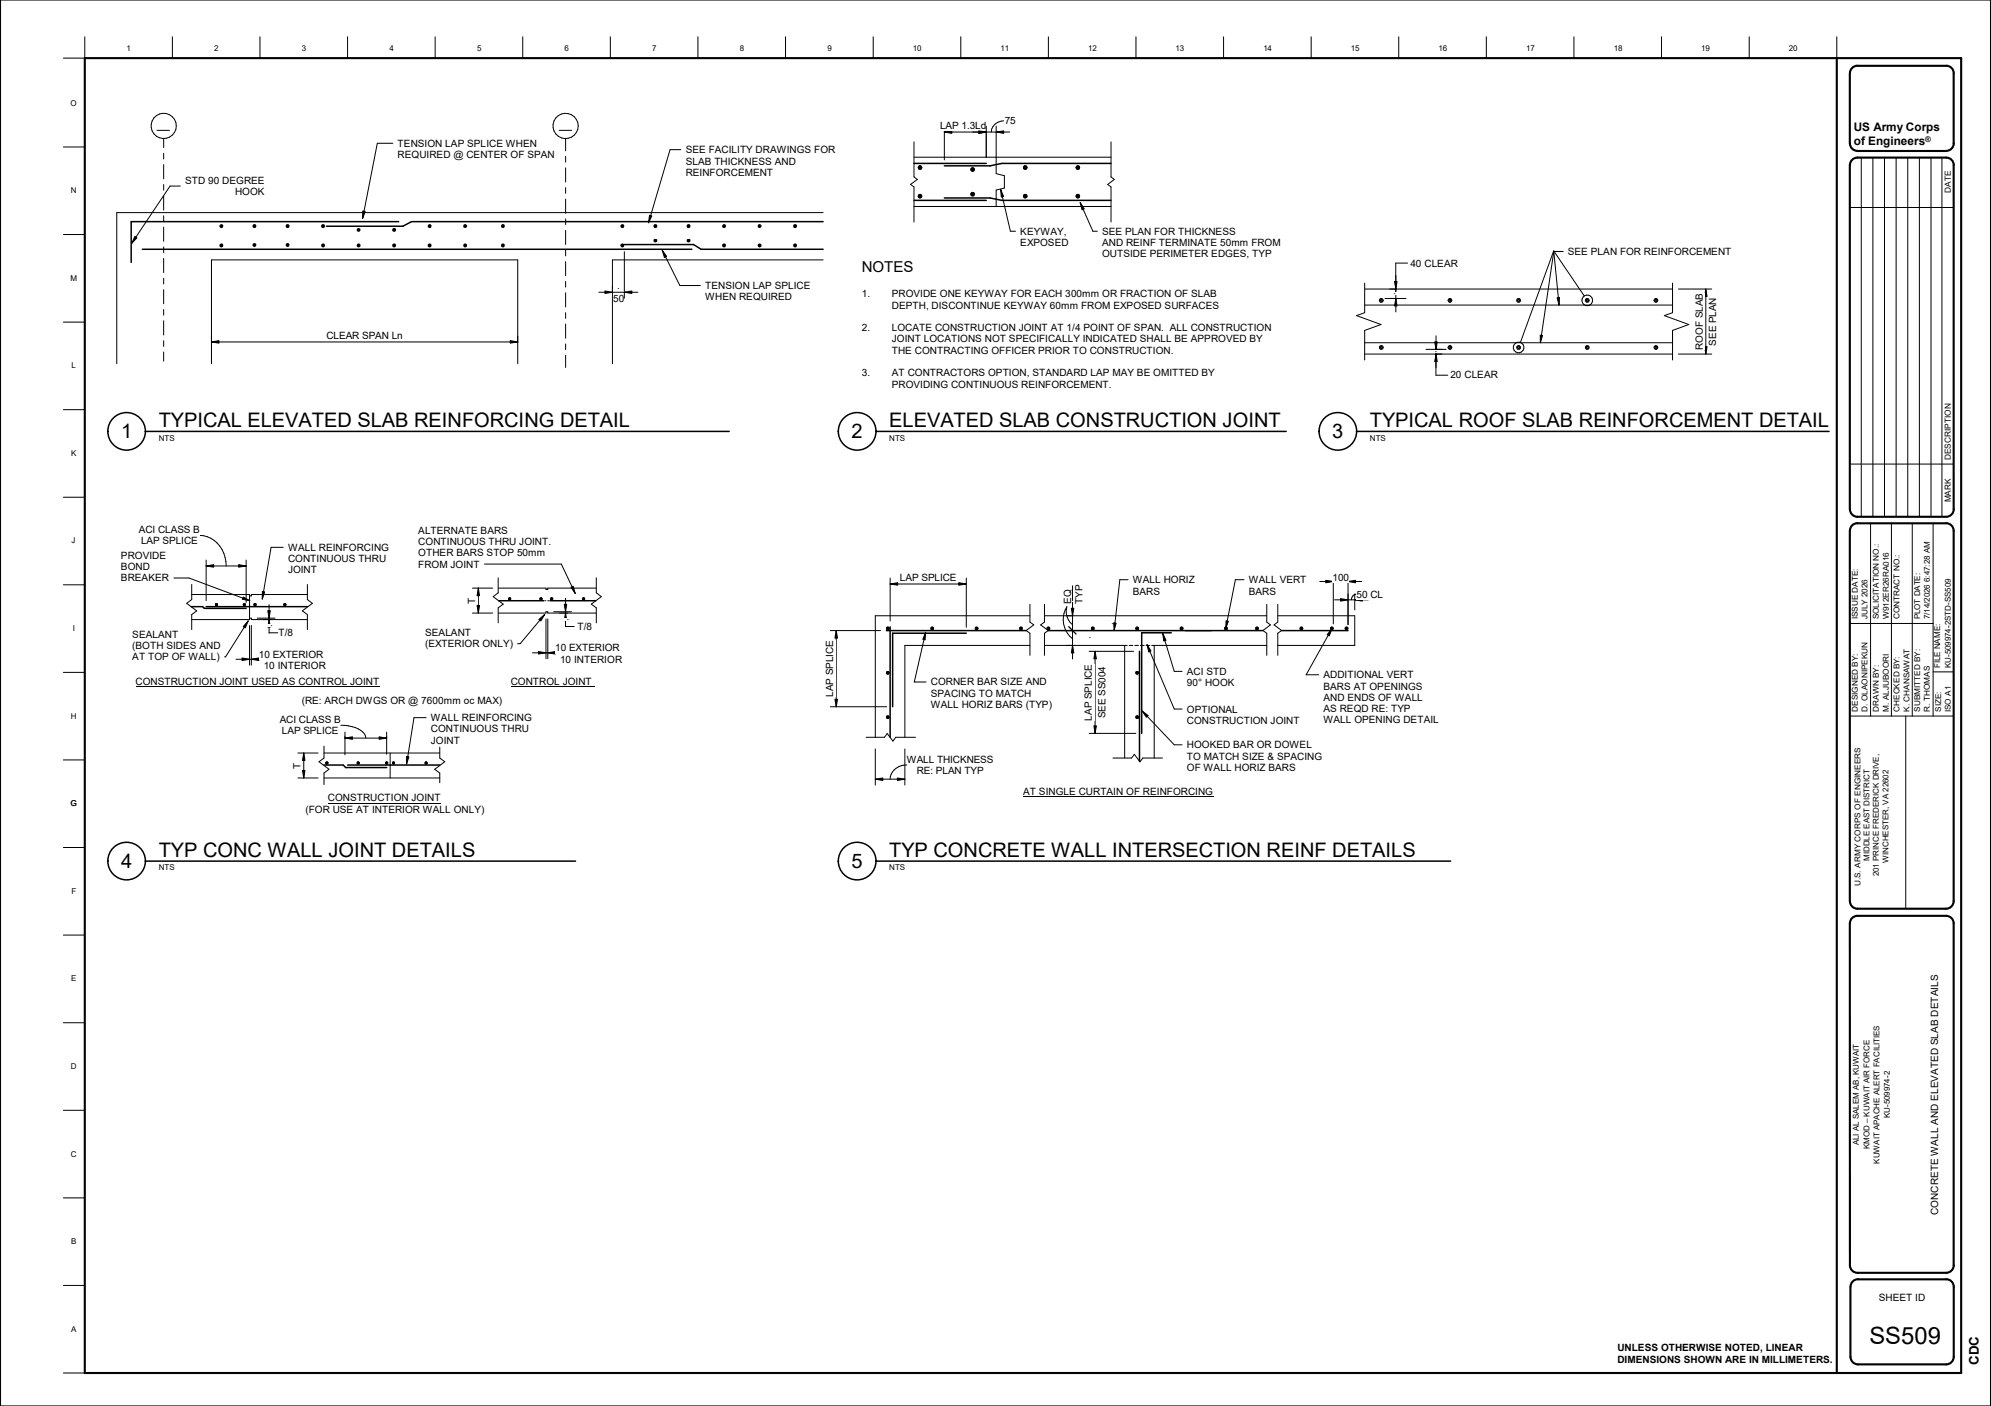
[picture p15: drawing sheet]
<svg xmlns="http://www.w3.org/2000/svg" width="841mm" height="594mm" viewBox="0 0 841 594" stroke-linecap="round" stroke-linejoin="round" font-family="sans-serif">
<defs><g id="words">
<text font-size="10.1" x="789.6" y="567.9">SS509</text>
<g font-size="8.5">
<text x="51.2" y="185">1</text>
<text x="67.1" y="180.6">TYPICAL ELEVATED SLAB REINFORCING DETAIL</text>
<text x="359.7" y="185">2</text>
<text x="375.6" y="180.6">ELEVATED SLAB CONSTRUCTION JOINT</text>
<text x="562.8" y="185">3</text>
<text x="578.7" y="180.6">TYPICAL ROOF SLAB REINFORCEMENT DETAIL</text>
<text x="67.1" y="362.1">TYP CONC WALL JOINT DETAILS</text>
<text x="375.6" y="362.1">TYP CONCRETE WALL INTERSECTION REINF DETAILS</text>
<text x="51.2" y="366.6">4</text>
<text x="359.7" y="366.6">5</text>
</g>
<text font-size="6.3" x="364" y="115">NOTES</text>
<text font-size="5.6" x="835.9" y="576.7" transform="rotate(-90 835.9 576.7)">CDC</text>
<g font-size="5">
<text x="783.1" y="55.5">US Army Corps</text>
<text x="783.1" y="61.3">of Engineers</text>
</g>
<g font-size="4.3">
<text x="117.6" y="268.9">T/8</text>
<text x="243.9" y="266.4">T/8</text>
<text x="559.1" y="286.6">ADDITIONAL VERT</text>
<text x="215.7" y="289.4">CONTROL JOINT</text>
<text x="393.2" y="289.6">CORNER BAR SIZE AND</text>
<text x="559.1" y="291.4">BARS AT OPENINGS</text>
<text x="393.2" y="294.4">SPACING TO MATCH</text>
<text x="393.2" y="299.1">WALL HORIZ BARS (TYP)</text>
<text x="559.1" y="296.1">AND ENDS OF WALL</text>
<text x="559.1" y="300.9">AS REQD RE: TYP</text>
<text x="559.1" y="305.6">WALL OPENING DETAIL</text>
<text x="501.4" y="316.2">HOOKED BAR OR DOWEL</text>
<text x="501.4" y="321">TO MATCH SIZE &amp; SPACING</text>
<text x="501.4" y="325.7">OF WALL HORIZ BARS</text>
<text x="138.5" y="338.6">CONSTRUCTION JOINT</text>
<text x="818.7" y="513.3" transform="rotate(-90 818.7 513.3)">CONCRETE WALL AND ELEVATED SLAB DETAILS</text>
</g>
<g font-size="4.2">
<text x="424.4" y="52.4">75</text>
<text x="397.1" y="54.4">LAP 1.3Ld</text>
<text x="168" y="62">TENSION LAP SPLICE WHEN</text>
<text x="289.6" y="64.7">SEE FACILITY DRAWINGS FOR</text>
<text x="168" y="66.8">REQUIRED @ CENTER OF SPAN</text>
<text x="289.6" y="69.5">SLAB THICKNESS AND</text>
<text x="78.2" y="77.6">STD 90 DEGREE</text>
<text x="289.6" y="74.3">REINFORCEMENT</text>
<text x="99.3" y="82.4">HOOK</text>
<text x="431" y="99.1">KEYWAY,</text>
<text x="465.5" y="99.1">SEE PLAN FOR THICKNESS</text>
<text x="431" y="103.9">EXPOSED</text>
<text x="465.5" y="103.9">AND REINF TERMINATE 50mm FROM</text>
<text x="662.3" y="107.7">SEE PLAN FOR REINFORCEMENT</text>
<text x="465.5" y="108.7">OUTSIDE PERIMETER EDGES, TYP</text>
<text x="595.8" y="112.9">40 CLEAR</text>
<text x="260.6" y="122">.</text>
<text x="297.9" y="122.1">TENSION LAP SPLICE</text>
<text x="364" y="125.6">1.</text>
<text x="376.7" y="125.6">PROVIDE ONE KEYWAY FOR EACH 300mm OR FRACTION OF SLAB</text>
<text x="589.4" y="124.7" transform="rotate(-90 589.4 124.7)">.</text>
<text x="259" y="127.7">50</text>
<text x="297.9" y="126.9">WHEN REQUIRED</text>
<text x="376.7" y="130.4">DEPTH, DISCONTINUE KEYWAY 60mm FROM EXPOSED SURFACES</text>
<text x="137.9" y="143">CLEAR SPAN Ln</text>
<text x="364" y="140">2.</text>
<text x="376.7" y="140">LOCATE CONSTRUCTION JOINT AT 1/4 POINT OF SPAN. ALL CONSTRUCTION</text>
<text x="376.7" y="144.7">JOINT LOCATIONS NOT SPECIFICALLY INDICATED SHALL BE APPROVED BY</text>
<text x="376.7" y="149.5">THE CONTRACTING OFFICER PRIOR TO CONSTRUCTION.</text>
<text x="606.8" y="149.2" transform="rotate(-90 606.8 149.2)">.</text>
<text x="719.2" y="147.8" transform="rotate(-90 719.2 147.8)">ROOF SLAB</text>
<text x="725" y="146.1" transform="rotate(-90 725 146.1)">SEE PLAN</text>
<text x="364" y="159">3.</text>
<text x="376.7" y="159">AT CONTRACTORS OPTION, STANDARD LAP MAY BE OMITTED BY</text>
<text x="612.6" y="159.9">20 CLEAR</text>
<text x="376.7" y="163.7">PROVIDING CONTINUOUS REINFORCEMENT.</text>
<text x="58.7" y="225.3">ACI CLASS B</text>
<text x="176.7" y="225.5">ALTERNATE BARS</text>
<text x="59.6" y="230">LAP SPLICE</text>
<text x="121.7" y="232.7">WALL REINFORCING</text>
<text x="176.7" y="230.3">CONTINUOUS THRU JOINT.</text>
<text x="51.1" y="236.1">PROVIDE</text>
<text x="121.7" y="237.5">CONTINUOUS THRU</text>
<text x="176.7" y="235">OTHER BARS STOP 50mm</text>
<text x="176.7" y="239.8">FROM JOINT</text>
<text x="51.1" y="240.9">BOND</text>
<text x="51.1" y="245.7">BREAKER</text>
<text x="121.7" y="242.3">JOINT</text>
<text x="380.2" y="245.3">LAP SPLICE</text>
<text x="562.9" y="245.4">100</text>
<text x="478.5" y="246.4">WALL HORIZ</text>
<text x="478.5" y="251.2">BARS</text>
<text x="527.5" y="246.4">WALL VERT</text>
<text x="527.5" y="251.2">BARS</text>
<text x="200.7" y="255.1" transform="rotate(-90 200.7 255.1)">T</text>
<text x="452.5" y="255.2" transform="rotate(-90 452.5 255.2)">EQ</text>
<text x="457.2" y="255.2" transform="rotate(-90 457.2 255.2)">TYP</text>
<text x="573.1" y="252.5">50 CL</text>
<text x="240.2" y="262.3" transform="rotate(-90 240.2 262.3)">.</text>
<text x="470.2" y="263.9" transform="rotate(-90 470.2 263.9)">.</text>
<text x="55.9" y="269.5">SEALANT</text>
<text x="115" y="265" transform="rotate(-90 115 265)">.</text>
<text x="179.6" y="268.7">SEALANT</text>
<text x="55.9" y="274.3">(BOTH SIDES AND</text>
<text x="179.6" y="273.5">(EXTERIOR ONLY)</text>
<text x="234.6" y="275.2">10 EXTERIOR</text>
<text x="460.6" y="270.2" transform="rotate(-90 460.6 270.2)">.</text>
<text x="55.9" y="279">AT TOP OF WALL)</text>
<text x="109.3" y="277.9">10 EXTERIOR</text>
<text x="236.6" y="280">10 INTERIOR</text>
<text x="111.4" y="282.7">10 INTERIOR</text>
<text x="501.3" y="285.2">ACI STD</text>
<text x="57.3" y="289.4">CONSTRUCTION JOINT USED AS CONTROL JOINT</text>
<text x="501.4" y="289.9">90° HOOK</text>
<text x="127.5" y="297.5">(RE: ARCH DWGS OR @ 7600mm oc MAX)</text>
<text x="351.9" y="294.5" transform="rotate(-90 351.9 294.5)">LAP SPLICE</text>
<text x="118.2" y="305.4">ACI CLASS B</text>
<text x="182" y="304.7">WALL REINFORCING</text>
<text x="461.3" y="304.5" transform="rotate(-90 461.3 304.5)">LAP SPLICE</text>
<text x="467" y="303.5" transform="rotate(-90 467 303.5)">SEE SS004</text>
<text x="501.4" y="301.1">OPTIONAL</text>
<text x="501.4" y="305.9">CONSTRUCTION JOINT</text>
<text x="119.1" y="310">LAP SPLICE</text>
<text x="182" y="309.5">CONTINUOUS THRU</text>
<text x="182" y="314.2">JOINT</text>
<text x="383" y="322.3">WALL THICKNESS</text>
<text x="127" y="324.7" transform="rotate(-90 127 324.7)">T</text>
<text x="387.2" y="327">RE: PLAN TYP</text>
<text x="432.2" y="336">AT SINGLE CURTAIN OF REINFORCING</text>
<text x="129" y="343.4">(FOR USE AT INTERIOR WALL ONLY)</text>
<text x="793.6" y="549.7">SHEET ID</text>
<text x="683.2" y="570.8">UNLESS OTHERWISE NOTED, LINEAR</text>
<text x="683.2" y="575.8">DIMENSIONS SHOWN ARE IN MILLIMETERS.</text>
</g>
<g font-size="3.5">
<text x="824.1" y="81.4" transform="rotate(-90 824.1 81.4)">DATE</text>
<text x="824.1" y="194.4" transform="rotate(-90 824.1 194.4)">DESCRIPTION</text>
<text x="824.1" y="212.2" transform="rotate(-90 824.1 212.2)">MARK</text>
</g>
<g font-size="3.4">
<text x="53.5" y="21.5">1</text>
<text x="90.5" y="21.5">2</text>
<text x="127.5" y="21.5">3</text>
<text x="164.5" y="21.5">4</text>
<text x="201.5" y="21.5">5</text>
<text x="238.5" y="21.5">6</text>
<text x="275.5" y="21.5">7</text>
<text x="312.5" y="21.5">8</text>
<text x="349.5" y="21.5">9</text>
<text x="385.6" y="21.5">10</text>
<text x="422.6" y="21.5">11</text>
<text x="459.6" y="21.5">12</text>
<text x="496.6" y="21.5">13</text>
<text x="533.6" y="21.5">14</text>
<text x="570.6" y="21.5">15</text>
<text x="607.6" y="21.5">16</text>
<text x="644.6" y="21.5">17</text>
<text x="681.6" y="21.5">18</text>
<text x="718.6" y="21.5">19</text>
<text x="755.6" y="21.5">20</text>
<text x="29.8" y="44.6">O</text>
<text x="29.9" y="81.6">N</text>
<text x="29.8" y="118.6">M</text>
<text x="30.2" y="155.6">L</text>
<text x="67.1" y="186.2">NTS</text>
<text x="375.6" y="186.2">NTS</text>
<text x="578.7" y="186.2">NTS</text>
<text x="30" y="192.6">K</text>
<text x="30.3" y="229.6">J</text>
<text x="815.2" y="245.9" transform="rotate(-89 815.2 245.9)">6:47:28 AM</text>
<text x="784.8" y="261.7" transform="rotate(-90 784.8 261.7)">ISSUE DATE:</text>
<text x="788.9" y="261.7" transform="rotate(-90 788.9 261.7)">JULY 2026</text>
<text x="793.6" y="261.7" transform="rotate(-90 793.6 261.7)">SOLICITATION NO.:</text>
<text x="797.8" y="261.7" transform="rotate(-90 797.8 261.7)">W912ER26RA016</text>
<text x="802.4" y="261.7" transform="rotate(-90 802.4 261.7)">CONTRACT NO.:</text>
<text x="811.1" y="261.7" transform="rotate(-90 811.1 261.7)">PLOT DATE:</text>
<text x="815.2" y="261.7" transform="rotate(-89 815.2 261.7)">7/14/2026</text>
<text x="30.7" y="266.6">I</text>
<text x="819.6" y="282.3" transform="rotate(-90 819.6 282.3)">FILE NAME:</text>
<text x="824.1" y="282.3" transform="rotate(-90 824.1 282.3)">KU-509974-2STD-SS509</text>
<text x="29.9" y="303.6">H</text>
<text x="784.8" y="300.8" transform="rotate(-90 784.8 300.8)">DESIGNED BY:</text>
<text x="788.9" y="300.8" transform="rotate(-90 788.9 300.8)">D. OLAONIPEKUN</text>
<text x="793.6" y="300.8" transform="rotate(-90 793.6 300.8)">DRAWN BY:</text>
<text x="797.8" y="300.8" transform="rotate(-90 797.8 300.8)">M. ALJUBOORI</text>
<text x="802.4" y="300.8" transform="rotate(-90 802.4 300.8)">CHECKED BY:</text>
<text x="806.6" y="300.8" transform="rotate(-90 806.6 300.8)">K. CHANSAWAT</text>
<text x="811.1" y="300.8" transform="rotate(-90 811.1 300.8)">SUBMITTED BY:</text>
<text x="815.2" y="300.8" transform="rotate(-90 815.2 300.8)">R. THOMAS</text>
<text x="820" y="300.8" transform="rotate(-90 820 300.8)">SIZE:</text>
<text x="824.1" y="300.9" transform="rotate(-90 824.1 300.9)">ISO A1</text>
<text x="29.8" y="340.6">G</text>
<text x="789.7" y="363.8" transform="rotate(-90 789.7 363.8)">MIDDLE EAST DISTRICT</text>
<text x="797.7" y="364.6" transform="rotate(-90 797.7 364.6)">WINCHESTER, VA 22602</text>
<text x="67.1" y="367.8">NTS</text>
<text x="375.6" y="367.8">NTS</text>
<text x="793.7" y="370.2" transform="rotate(-90 793.7 370.2)">201 PRINCE FREDERICK DRIVE,</text>
<text x="30.1" y="377.6">F</text>
<text x="785.8" y="374.5" transform="rotate(-90 785.8 374.5)">U.S. ARMY CORPS OF ENGINEERS</text>
<text x="30" y="414.7">E</text>
<text x="29.9" y="451.7">D</text>
<text x="798.3" y="472.5" transform="rotate(-90 798.3 472.5)">KU-509974-2</text>
<text x="785.2" y="483.9" transform="rotate(-90 785.2 483.9)">ALI AL SALEM AB, KUWAIT</text>
<text x="789.7" y="485.6" transform="rotate(-90 789.7 485.6)">KMOD – KUWAIT AIR FORCE</text>
<text x="29.9" y="488.8">C</text>
<text x="794" y="491.7" transform="rotate(-90 794 491.7)">KUWAIT APACHE ALERT FACILITIES</text>
<text x="30" y="525.7">B</text>
<text x="30" y="562.7">A</text>
</g>
<text font-size="3.3" x="813.3" y="59.8">®</text>
</g></defs>
<g fill="none" stroke="#000" stroke-width=".42">
<path d="M66.3 55.1h5.3M69.1 58.5v3.9M236.2 55.1h5.3M238.9 58.5v5.2M386.1 59.9v14.9l1.4 1-2.9 2.1 1.5 1.1v14.8M398.9 55.8l3.2-.5v1zM398.9 55.8h17.7M398.9 53.3v14.3M413.4 55.3l3.2 .5-3.2 .5zM416.6 53.3v13.2M469.3 59.9v14.9l1.4 1-2.8 2.1 1.4 1.1v14.8M69.1 64.8v2.4"/>
<path d="M69.1 69.6v6M69.1 78v2.4M238.9 66.1v2.4M238.9 70.9v6M238.9 79.3v2.4M386.1 66.4h83.2M420.8 66.4v7l3.5 .9v5.2l-3.5 .8v7M69.1 82.8v6M69.1 91.2v2.4M69.1 96v6M238.9 84.1v6M238.9 92.5v2.4"/>
<path d="M238.9 97.3v6M347.7 89.8h-298.4v63.9M386.1 87.3h83.2M69.1 104.4v2.4M69.1 109.2v6M69.1 117.6v2.4M238.9 105.7v2.4M238.9 110.5v6M238.9 118.9v2.4M347.7 109.8h-89v43.9M576.5 119.6v12.5l-3.5 1.3 10.4 3.7-6.9 2.5v12.5M594.6 111.2h-5v13"/>
<path d="M706.5 119.6v12.5l-3.5 1.3 10.4 3.7-6.9 2.5v12.5M69.1 122.4v6M69.1 130.8v2.4M69.1 135.6v6M238.9 123.7v6M238.9 132.1v2.4M238.9 136.9v6M576.5 128.9h130M576.5 122.1h130M583.2 126.6h.5v.6h-.5zM585 126.1h8.9M612.2 126.6h.6v.6h-.6z"/>
<path d="M641.2 126.6h.6v.6h-.6zM669.2 125.1l-12.9-19.1-14.1 38.7M69.1 144v2.4M69.1 148.8v3.8M89.3 153.7v-43.9h129.4v43.9M238.9 145.3v2.4M238.9 150.1v5.2M576.5 144.8h130M576.5 149.6h130M602.4 147.6h8.5M606.6 148.5v10h4.9M81 251.2h24.4v10.6h-24.4"/>
<path d="M81 247v6.3l-2.1 1.6 4.2 3.2-2.1 1.6v6.3M91 255.6l.1 .1M91.1 255.3l-.1 .1M91.2 255.9h.1M91.3 255.1h-.1M91.6 255.1h.1M91.7 255.9h-.1M91.8 255.3l.1 .1M102.8 255.6v.1M102.8 255.3v.1M120.4 255l-.3 .1a.46 .46 0 0 0-.1 .7 .46 .46 0 0 0 .7 0 .46 .46 0 0 0-.1-.7M120.4 255v.1"/>
<path d="M120.4 255.1h.2M120.6 255.1h.1M129.8 251.2h-23.6v.6h-.8M129.8 247v6.3l2.2 1.6-4.3 3.2 2.1 1.6v6.3M210.4 244.1v6.4l-2.1 1.6 4.3 3.2-2.2 1.5v6.4M210.6 248.5h20v.5h.8v-.5h20.5M210.6 259h20v-.5h.8v.5h20.5M230.2 253.8h.4M231.4 253.8h.5M251.9 244.1v6.4l2.1 1.6-4.2 3.2 2.1 1.5v6.4M435.1 255.4v7.4l1.6 1.2-3.2 2.4 1.6 1.2v9.3M441.2 255.4v7.4l-1.6 1.2 3.2 2.4-1.6 1.2v9.3"/>
<path d="M453.1 247.5v6.3M535.1 255.4v7.4l1.6 1.2-3.2 2.4 1.6 1.2v9.3M539.7 255.4v7.4l-1.5 1.2 3.2 2.4-1.7 1.2v9.3M105.4 261.2h.8v.6h23.6M106.2 278.6h29.6M113.7 267.4h3.6M231.4 275.8h29.7M238.8 264.7h3.7M435.1 260.2h-65.4v51.3M435.1 272.7h-52.9v38.8M441.2 260.2h93.9M441.2 272.7h35"/>
<path d="M451.4 264.7l3.1 3.1M452.9 263.9a7.4 7.4 0 0 1-2.3-7.5 10.4 10.4 0 0 0 2.5 13.5M475.1 272.7v47.6M477 272.7h1.5M479.3 272.7h1.6M481.7 272.7h1.6M484.1 272.7h1.6M486.5 272.7h48.6M487.6 272.7v47.6M500.7 266.5h11.1M539.7 260.2h32.6v12.5h-32.6M136.9 318.2h48.9"/>
<path d="M136.9 315.3v5l-2.2 1.6 4.3 3.1-2.1 1.6v4.9M145.7 311.2v7.7M163.3 311.2v7.5M164.8 318.2v10.5M185.8 315.7v4.6l2.1 1.6-4.3 3.1 2.2 1.6v4.2M365.9 311.5h7.7l1.2-1.5 2.4 3.1 1.2-1.6h8.3M136.9 328.7h48.9M179.8 322l-.3 .4 .3 .4M179.8 322.8h.1M179.9 321.9a.46 .46 0 0 1 .5 .5 .46 .46 0 0 1-.5 .4M179.9 321.9l-.1 .1M470.1 320.3h7.9l1.2-1.6 2.3 3.2 1.2-1.6h8.4"/>
<circle cx="69.2" cy="53.2" r="5.3"/>
<circle cx="238.9" cy="53.2" r="5.3"/>
<circle cx="583.5" cy="126.9" r=".81"/>
<circle cx="612.5" cy="126.9" r=".8"/>
<circle cx="641.5" cy="126.9" r=".8"/>
<circle cx="670.5" cy="126.9" r=".8"/>
<circle cx="670.5" cy="126.9" r="2.26"/>
<circle cx="670.5" cy="126.9" r=".41"/>
<circle cx="699.5" cy="126.9" r=".8"/>
<circle cx="699.5" cy="126.9" r=".41"/>
<circle cx="583.5" cy="146.8" r=".41"/>
<circle cx="583.5" cy="146.8" r=".81"/>
<circle cx="612.4" cy="146.8" r=".41"/>
<circle cx="612.5" cy="146.8" r=".8"/>
<circle cx="641.4" cy="146.8" r=".41"/>
<circle cx="641.5" cy="146.8" r=".8"/>
<circle cx="641.5" cy="146.8" r="2.24"/>
<circle cx="670.5" cy="146.8" r=".8"/>
<circle cx="670.5" cy="146.8" r=".42"/>
<circle cx="699.5" cy="146.8" r=".8"/>
<circle cx="699.5" cy="146.8" r=".42"/>
<circle cx="91.4" cy="255.5" r=".47"/>
<circle cx="103.2" cy="255.5" r=".45"/>
<circle cx="107.7" cy="255.5" r=".46"/>
<circle cx="215.3" cy="253" r=".46"/>
<circle cx="228.5" cy="253" r=".47"/>
<circle cx="233" cy="253.1" r=".45"/>
<circle cx="246.5" cy="253.1" r=".46"/>
<circle cx="375" cy="265.5" r=".59"/>
<circle cx="393.8" cy="265.5" r=".59"/>
<circle cx="412.5" cy="265.5" r=".59"/>
<circle cx="431.3" cy="265.5" r=".59"/>
<circle cx="442.9" cy="265.5" r=".59"/>
<circle cx="461.6" cy="265.5" r=".59"/>
<circle cx="480.4" cy="265.5" r=".59"/>
<circle cx="499.1" cy="265.5" r=".59"/>
<circle cx="517.9" cy="265.5" r=".59"/>
<circle cx="531" cy="265.5" r=".59"/>
<circle cx="549.7" cy="265.5" r=".59"/>
<circle cx="562.6" cy="265.5" r=".59"/>
<circle cx="568.8" cy="265.5" r=".59"/>
<circle cx="375" cy="284.3" r=".59"/>
<circle cx="480.4" cy="284.3" r=".59"/>
<circle cx="375" cy="303" r=".59"/>
<circle cx="480.4" cy="303" r=".59"/>
<circle cx="138.1" cy="322.4" r=".46"/>
<circle cx="151.3" cy="322.4" r=".45"/>
<circle cx="163.3" cy="322.4" r=".46"/>
<circle cx="166.2" cy="322.4" r=".45"/>
</g>
<g fill="none" stroke="#000" stroke-width=".63">
<path d="M386.1 69h30.5M469.3 69h-46.1l-5 1.1h-19.3M168.4 93.6h-113v17.3M347.7 93.6h-173.8l-3.7 2h-32.3M386.1 84.7h30.5M398.9 83.7h19.3l5 1h46.1M60.1 105.3h232.1M263.7 103.3h29.3l3.2 2h51.5M80.7 256.3h4.9l.7 .7h17.7M87.1 256.3h42.7M210.7 253.8h19M232.3 253.8h19.4"/>
<path d="M374.4 266.4h59.1M376 264.9v46.6M408.2 267.5h-31.1v31.1M442.7 266.4h90.8M481.3 275.2v46.4M494.7 267.4h-12.4v42.5M541.3 266.4h28.1M136.9 323.3h8.1l1 1h17.3M146.9 323.3h38.9"/>
</g>
<g fill="none" stroke="#000" stroke-width=".89">
<path d="M388.2 70.4h.8v.8h-.8zM432.7 70.4h.8v.8h-.8zM454.9 70.4h.8v.8h-.8zM410.5 81.7h.7v.8h-.7z"/>
<circle cx="410.8" cy="71.6" r=".54"/>
<circle cx="388.6" cy="82.9" r=".55"/>
<circle cx="433.1" cy="82.9" r=".55"/>
<circle cx="455.3" cy="82.9" r=".55"/>
</g>
<g fill="#000">
<path d="M92.7 94.7h1.7v1.7h-1.7zM106.6 94.7h1.7v1.7h-1.7zM120.6 94.7h1.7v1.7h-1.7zM135.6 94.7h1.7v1.7h-1.7zM150.6 96.3h1.7v1.7h-1.7zM165.6 96.3h1.7v1.7h-1.7zM180.6 94.7h1.7v1.7h-1.7zM195.6 94.7h1.7v1.7h-1.7zM211.6 94.7h1.7v1.7h-1.7zM262 94.7h1.7v1.7h-1.7zM276 94.7h1.7v1.7h-1.7zM290 94.7h1.7v1.7h-1.7z"/>
<path d="M305 94.7h1.7v1.7h-1.7zM320 94.7h1.7v1.7h-1.7zM335 94.7h1.7v1.7h-1.7zM92.7 102.9h1.7v1.7h-1.7zM106.6 102.7h1.7v1.7h-1.7zM120.6 102.7h1.7v1.7h-1.7zM135.6 102.9h1.7v1.7h-1.7zM150.6 102.9h1.7v1.7h-1.7zM165.6 102.9h1.7v1.7h-1.7zM180.6 102.9h1.7v1.7h-1.7zM195.6 102.9h1.7v1.7h-1.7zM211.6 102.9h1.7v1.7h-1.7z"/>
<path d="M262 102.9h1.7v1.7h-1.7zM276 100.8h1.7v1.7h-1.7zM290 100.8h1.7v1.7h-1.7zM305 102.9h1.7v1.7h-1.7zM320 102.9h1.7v1.7h-1.7zM335 102.9h1.7v1.7h-1.7zM91 255h.9v.9h-.9zM102.7 255h1v.9h-1zM107.3 255h.9v.9h-.9zM119.9 255h.9v.9h-.9zM214.8 252.6h.9v.9h-.9zM228 252.6h1v.9h-1z"/>
<path d="M232.6 252.6h.9v.9h-.9zM246.1 252.6h.9v.9h-.9zM374.4 265h1.2v1.1h-1.2zM393.2 265h1.2v1.1h-1.2zM411.9 265h1.2v1.1h-1.2zM430.7 265h1.2v1.1h-1.2zM442.3 265h1.1v1.1h-1.1zM461 265h1.2v1.1h-1.2zM479.8 265h1.1v1.1h-1.1zM498.5 265h1.2v1.1h-1.2zM517.3 265h1.2v1.1h-1.2zM530.4 265h1.2v1.1h-1.2z"/>
<path d="M549.1 265h1.2v1.1h-1.2zM562 265h1.2v1.1h-1.2zM568.2 265h1.2v1.1h-1.2zM374.4 283.7h1.2v1.2h-1.2zM479.8 283.7h1.1v1.2h-1.1zM374.4 302.5h1.2v1.1h-1.2zM479.8 302.5h1.1v1.1h-1.1zM137.6 321.9h.9v.9h-.9zM150.8 321.9h1v.9h-1zM162.9 321.9h.9v.9h-.9zM165.8 321.9h.9v.9h-.9zM179.5 321.9h1v.9h-1z"/>
</g>
<path d="M398.9 55.8l3.2-.5v1zM413.4 55.3l3.2 .5-3.2 .5z" fill="#000"/>
<path d="M397.1 50.6h19.5v4.7h-19.5z" fill="#fff"/>
<path d="M413.4 55.3l3.2 .5-3.2 .5zM420.8 55.8l3.2-.5v1zM422.7 80.1l1.2 2.9-.9 .3zM456.3 85.6l1.7 2.7-.9 .4z" fill="#000"/>
<path d="M410.9 55.8h15.6M413.4 55.3l3.2 .5-3.2 .5zM416.6 53.3v13.2M420.8 55.8l3.2-.5v1zM420.8 53.3v13.3M424.4 51a5.3 5.3 0 0 0-5.7 4.8M422.7 80.1l1.2 2.9-.9 .3zM422.7 80.1l4.1 17.6h2.2M456.3 85.6l1.7 2.7-.9 .4zM456.3 85.6l5.3 12.1h1.9" fill="none" stroke="#000" stroke-width=".42"/>
<path d="M424.4 48.6h4.6v4.7h-4.6z" fill="#fff"/>
<path d="M263.7 106.3v19.7M253 123.5h16.5M255.5 122.9l3.2 .6-3.2 .5zM258.7 121v2.7M263.7 123.5l3.2-.6v1.1z" fill="none" stroke="#000" stroke-width=".42"/>
<path d="M255.5 122.9l3.2 .6-3.2 .5zM263.7 123.5l3.2-.6v1.1z" fill="#000"/>
<path d="M260.6 118.3h1.2v4.7h-1.2z" fill="#fff"/>
<path d="M89.3 144.5l3.2-.6v1.1zM89.3 144.5h129.4M89.3 142v2.7M215.5 143.9l3.2 .6-3.2 .5zM218.7 142v2.7" fill="none" stroke="#000" stroke-width=".42"/>
<path d="M89.3 144.5l3.2-.6v1.1zM215.5 143.9l3.2 .6-3.2 .5z" fill="#000"/>
<path d="M137.9 139.3h32.2v4.7h-32.2z" fill="#fff"/>
<path d="M153.2 89.2l1.1 .1-1.1 3.1zM274.4 90.9l.9 .3-1.4 3zM57 99.9l.8 .6-2.2 2.3zM279.7 105.8l1.9 2.5-.9 .5zM589.1 119h1l-.5 3.1zM589.6 126.1l.5 3.2h-1zM657.7 125.8l1-.1-.1 3.2zM650.6 141.6l1 .1-.9 3.1z" fill="#000"/>
<g fill="none" stroke="#000" stroke-width=".42">
<path d="M76.2 78.6h-4.4l-16.2 24.2M165.9 60.5h-6.5l-6.2 31.9M287.6 63.2h-4.6l-9.1 31M57 99.9l.8 .6-2.2 2.3zM153.2 89.2l1.1 .1-1.1 3.1zM274.4 90.9l.9 .3-1.4 3zM279.7 105.8l1.9 2.5-.9 .5zM279.7 105.8l7.5 14.9h8.6M589.1 119h1l-.5 3.1zM589.6 116.4v15.4M656.3 106.3h3.9M656.3 106.3l2.3 22.6"/>
<path d="M656.3 106.3l-5.6 38.5M587.1 122.1h2.8M587.1 126.1h2.8M589.6 126.1l.5 3.2h-1zM657.7 125.8l1-.1-.1 3.2zM650.6 141.6l1 .1-.9 3.1z"/>
</g>
<path d="M585.5 123.6h4.8v1.2h-4.8z" fill="#fff"/>
<path d="M606 144.4h1.1l-.5 3.2zM606.3 149.6h2.8M606.3 147.6h2.8M606.6 149.6l.5 3.2h-1.1zM606.6 141.9v13.4" fill="none" stroke="#000" stroke-width=".42"/>
<path d="M606.6 149.6l.5 3.2h-1.1zM606 144.4h1.1l-.5 3.2z" fill="#000"/>
<path d="M602.9 148.1h4.9v1.2h-4.9z" fill="#fff"/>
<path d="M709 122.1h14.1M720.6 122.1l.5 3.2h-1.1zM720.6 122.1v27.5M709 149.6h14.1M720 146.4h1.1l-.5 3.2z" fill="none" stroke="#000" stroke-width=".42"/>
<path d="M720.6 122.1l.5 3.2h-1.1zM720 146.4h1.1l-.5 3.2z" fill="#000"/>
<g fill="#fff">
<path d="M721.1 125.6h4.8v20.5h-4.8z"/>
<path d="M715.3 123.9h4.9v23.9h-4.9z"/>
</g>
<path d="M204.6 238.3h32.5l5.9 12.5M199.6 259h8.5M199.6 248.5h8.5M201.5 255.9h1.1l-.5 3.1zM202.1 248.5l.5 3.2h-1.1zM202.1 248.5v10.5M230.1 259.6l-10.4 12.4h-1M241.2 248.1l.9-.4 .9 3.1zM227.6 261.7l2.5-2.1-1.7 2.8zM215.7 290.1h35.5M138.5 339.3h47.6" fill="none" stroke="#000" stroke-width=".42"/>
<path d="M201.5 255.9h1.1l-.5 3.1zM202.1 248.5l.5 3.2h-1.1zM227.6 261.7l2.5-2.1-1.7 2.8zM241.2 248.1l.9-.4 .9 3.1z" fill="#000"/>
<path d="M196.8 252.5h4.9v2.6h-4.9z" fill="#fff"/>
<path d="M125.8 318.2h8.6M128.3 318.2l.5 3.2h-1zM128.3 318.2v10.5M125.8 328.7h8.6M127.8 325.5h1l-.5 3.2z" fill="none" stroke="#000" stroke-width=".42"/>
<path d="M128.3 318.2l.5 3.2h-1zM127.8 325.5h1l-.5 3.2z" fill="#000"/>
<path d="M123.1 322.2h4.9v2.6h-4.9z" fill="#fff"/>
<path d="M224.9 275.8h12.2M227.5 275.3l3.1 .5-3.1 .6zM230.6 261.5v16.8M231.4 275.8l3.2-.5v1.1zM231.4 261.5v16.8" fill="none" stroke="#000" stroke-width=".42"/>
<path d="M227.5 275.3l3.1 .5-3.1 .6zM231.4 275.8l3.2-.5v1.1z" fill="#000"/>
<path d="M234.6 271.4h27.1v4.7h-27.1z" fill="#fff"/>
<path d="M233.9 258.5h7.5M236.4 259h3.5M238.3 255.3h1.1l-.5 3.2zM238.9 259l.5 3.2h-1.1zM238.9 252.8v12" fill="none" stroke="#000" stroke-width=".42"/>
<path d="M238.9 259l.5 3.2h-1.1zM238.3 255.3h1.1l-.5 3.2z" fill="#000"/>
<path d="M236.3 261.1h4.9v1.2h-4.9z" fill="#fff"/>
<path d="M144 306.5a12.3 12.3 0 0 1 10 3.7l.5 1.7M145.7 311.9l3.2-.6v1.1zM145.7 311.9h17.6M145.7 309.3v2.8M160.1 311.3l3.2 .6-3.2 .5zM163.3 309.3v2.8" fill="none" stroke="#000" stroke-width=".42"/>
<path d="M145.7 311.9l3.2-.6v1.1zM160.1 311.3l3.2 .6-3.2 .5z" fill="#000"/>
<g fill="#fff">
<path d="M118.1 301.6h25.8v4.7h-25.8z"/>
<path d="M119.1 306.3h23.9v4.7h-23.9z"/>
</g>
<path d="M84.4 226.2a12.1 12.1 0 0 1 11.1 12.9M87.1 239.1l3.2-.5v1zM87.1 239.1h16.9M87.1 236.6v17.2M100.8 238.6l3.2 .5-3.2 .5zM104 236.6v18M119.6 231.3h-5.1l-3.7 21.9M73.4 244.2h6.4l25.7 9.6M102.7 252.3l2.8 1.5-3.1-.6zM110.8 249.9l1 .2-1 3.1zM57.3 290.1h103" fill="none" stroke="#000" stroke-width=".42"/>
<path d="M87.1 239.1l3.2-.5v1zM100.8 238.6l3.2 .5-3.2 .5zM102.7 252.3l2.8 1.5-3.1-.6zM110.8 249.9l1 .2-1 3.1z" fill="#000"/>
<g fill="#fff">
<path d="M59.6 226.2h23.9v4.7h-23.9z"/>
<path d="M58.6 221.5h25.9v4.7h-25.9z"/>
</g>
<path d="M113.1 258h1.1l-.5 3.2zM113.7 255.5v12M104.9 262.3l-1.3 3-.9-.5zM104.9 262.3l-9.6 15.2h-.4M108.7 261.2h7.5M111.2 261.8h3.4M113.7 261.8l.5 3.2h-1.1z" fill="none" stroke="#000" stroke-width=".42"/>
<path d="M104.9 262.3l-1.3 3-.9-.5zM113.7 261.8l.5 3.2h-1.1zM113.1 258h1.1l-.5 3.2z" fill="#000"/>
<path d="M111.1 263.8h4.9v1.2h-4.9z" fill="#fff"/>
<path d="M99.7 278.6h12.2M102.2 278l3.2 .6-3.2 .5zM105.4 264.3v16.8M106.2 278.6l3.1-.6v1.1zM106.2 264.3v16.8" fill="none" stroke="#000" stroke-width=".42"/>
<path d="M102.2 278l3.2 .6-3.2 .5zM106.2 278.6l3.1-.6v1.1z" fill="#000"/>
<path d="M109.3 274.2h27.2v4.6h-27.2z" fill="#fff"/>
<path d="M376 246.8l3.2-.6v1.1zM405 246.2l3.2 .6-3.2 .5zM391 267.2l-.2 3.2-1-.3zM171.7 319.6l1 .2-1 3z" fill="#000"/>
<path d="M376 246.8l3.2-.6v1.1zM376 246.8h32.2M376 244.3v18.1M405 246.2l3.2 .6-3.2 .5zM408.2 244.3v20.7M391 267.2l-.2 3.2-1-.3zM391 267.2l-4.8 21h5M171.7 319.6l1 .2-1 3zM180 303.2h-5.1l-3.2 19.6" fill="none" stroke="#000" stroke-width=".42"/>
<path d="M380.2 241.6h23.9v4.7h-23.9z" fill="#fff"/>
<path d="M350.7 266.4h21.2M353.2 266.4l.6 3.2h-1.1zM353.2 266.4v32.2M350.7 298.6h23.9M352.7 295.4h1.1l-.6 3.2z" fill="none" stroke="#000" stroke-width=".42"/>
<path d="M353.2 266.4l.6 3.2h-1.1zM352.7 295.4h1.1l-.6 3.2z" fill="#000"/>
<path d="M348 270.6h4.9v23.9h-4.9z" fill="#fff"/>
<path d="M369.7 316.4v15.3M382.2 316.4v15.3M369.7 329.2l3.2-.5v1.1zM369.7 329.2h12.5M379.1 328.7l3.1 .5-3.1 .6zM383 323.2a6.6 6.6 0 0 0-7 6" fill="none" stroke="#000" stroke-width=".42"/>
<path d="M369.7 329.2l3.2-.5v1.1zM379.1 328.7l3.1 .5-3.1 .6z" fill="#000"/>
<g fill="#fff">
<path d="M387.2 323.2h28.3v4.7h-28.3z"/>
<path d="M383 318.5h36.7v4.7h-36.7z"/>
</g>
<path d="M462.6 275.2l.5 3.2h-1zM491.2 267.6l1.3 3-.9 .2zM462.1 306.7h1l-.5 3.2z" fill="#000"/>
<path d="M460.1 275.2h18.7M462.6 275.2l.5 3.2h-1zM462.6 275.2v34.7M491.2 267.6l1.3 3-.9 .2zM491.2 267.6l4.8 16.1h3.3M460.1 309.9h19.7M462.1 306.7h1l-.5 3.2z" fill="none" stroke="#000" stroke-width=".42"/>
<g fill="#fff">
<path d="M463.1 281.5h4.9v22.1h-4.9z"/>
<path d="M457.4 280.6h4.8v23.9h-4.8z"/>
</g>
<path d="M452.5 257h1.1l-.5 3.2zM453.1 254.5v23.9M450.6 260.2h2.7M450.6 266.4h2.7M450.6 272.7h2.7M451.6 264.9l3 3M453.1 272.7l.5 3.2h-1.1z" fill="none" stroke="#000" stroke-width=".42"/>
<path d="M452.5 257h1.1l-.5 3.2zM453.1 272.7l.5 3.2h-1.1z" fill="#000"/>
<g fill="#fff">
<path d="M456.7 269h4.9v1.2h-4.9z"/>
<path d="M466.3 262.8h4.9v1.1h-4.9z"/>
</g>
<path d="M566.3 252.9l3.1 .5-3.1 .6zM572.3 253.4l3.1-.5v1.1zM470.5 263.1l1 .2-.9 3.1zM484.5 272.4l1.7 2.7-.9 .4zM482.4 300.4l2.6 2-.7 .7z" fill="#000"/>
<path d="M476.5 244.9h-3.5l-2.4 21.5M563.7 253.4h14.3M566.3 252.9l3.1 .5-3.1 .6zM569.4 251v12.9M572.3 253.4l3.1-.5v1.1zM572.3 251v6.7M573.1 251l-1.6 .8-.6 1.6M470.5 263.1l1 .2-.9 3.1zM484.5 272.4l1.7 2.7-.9 .4zM484.5 272.4l11.5 27.2h3.3M482.4 300.4l2.6 2-.7 .7zM482.4 300.4l13.6 14.3h3.3" fill="none" stroke="#000" stroke-width=".42"/>
<path d="M573.1 248.7h11.1v4.7h-11.1z" fill="#fff"/>
<path d="M560 245.2l3.2 .5-3.2 .6zM569.4 245.7l3.2-.5v1.1zM517.9 262.3l1 .2-1.1 3z" fill="#000"/>
<path d="M525.5 244.9h-3.7l-4 20.6M557.5 245.7h17.7M560 245.2l3.2 .5-3.2 .6zM563.2 243.2v20.4M569.4 245.7l3.2-.5v1.1zM569.4 243.2v20.7M517.9 262.3l1 .2-1.1 3z" fill="none" stroke="#000" stroke-width=".42"/>
<path d="M562.9 241.6h6.9v4.7h-6.9z" fill="#fff"/>
<path d="M562.6 265.6l-1.1 3.1-.9-.5z" fill="#000"/>
<g fill="none" stroke="#000" stroke-width=".42">
<path d="M35.8 15.5v9.1h-9M72.8 15.5v9.1M109.8 15.5v9.1M146.8 15.5v9.1M183.8 15.5v9.1M220.8 15.5v9.1M257.8 15.5v9.1M294.8 15.5v9.1M331.8 15.5v9.1M368.9 15.5v9.1M405.8 15.5v9.1M442.8 15.5v9.1"/>
<path d="M479.8 15.5v9.1M516.8 15.5v9.1M553.8 15.5v9.1M590.8 15.5v9.1M627.8 15.5v9.1M664.8 15.5v9.1M701.8 15.5v9.1M738.9 15.5v9.1M775.9 15.5v9.1M26.8 62.1h9M786.2 66.6v151.8M791.1 66.6v151.8"/>
<path d="M796 66.6v151.8M800.9 66.6v151.8M805.9 66.6v151.8M810.8 66.6v151.8M815.7 66.6v151.8M820.3 66.6v151.8M26.8 99.1h9M781.4 87.7h43.8M26.8 136.1h9M26.8 173.1h9M781.4 196.1h43.8M26.8 210.1h9"/>
<path d="M790.2 221.1v81.5M799 221.1v81.5M807.8 221.1v81.5M816.6 221.1v81.5M26.8 247.1h9M562.6 265.6l-1.1 3.1-.9-.5zM562.6 265.6l-10.9 19.5h5.3M781.4 263.4h35.2M26.8 284.1h9M816.6 283.9h8.6M781.4 302.6h43.8M805 302.6v81.4"/>
<path d="M26.8 321.1h9M432.2 336.7h80.2M26.8 358.1h9M26.8 395.1h9M26.8 432.1h9M26.8 469.1h9M26.8 506.1h9M26.8 543.1h9M26.8 580.1h9"/>
</g>
<g fill="none" stroke="#000" stroke-width=".89">
<path d="M0 0v594.1M841 0v594.1M35.8 24.6h792.6v555.5h-792.6zM775.9 24.6v555.5M781.4 31v29.6M784.6 27.8h37.5a3.1 3.1 0 0 1 3.1 3.2l.1 29.6a3.2 3.2 0 0 1-3.2 3.2h-37.5M784.6 27.8a3.1 3.1 0 0 0-3.2 3.1M781.4 69.8v145.4M781.4 60.6a3.2 3.2 0 0 0 3.2 3.2M784.6 66.6h37.5a3.1 3.1 0 0 1 3.1 3.2l.1 145.4a3.2 3.2 0 0 1-3.2 3.2h-37.5M784.6 66.6a3.1 3.1 0 0 0-3.2 3.2M781.4 215.2a3.2 3.2 0 0 0 3.2 3.2"/>
<path d="M781.4 224.3v156.5M784.6 221.1h37.5M784.6 221.1a3.1 3.1 0 0 0-3.2 3.1M822.1 221.1a3.2 3.2 0 0 1 3.1 3.1M825.2 224.3v156.5a3.2 3.2 0 0 1-3.1 3.2h-37.5M781.4 380.8a3.2 3.2 0 0 0 3.2 3.2M784.6 387h37.5a3.2 3.2 0 0 1 3.1 3.1l.1 144.5a3.2 3.2 0 0 1-3.2 3.2h-37.5a3.2 3.2 0 0 1-3.2-3.2v-144.5M784.6 387a3.1 3.1 0 0 0-3.2 3.1M781.6 543.7l.1 29.6a3.2 3.2 0 0 0 3.2 3.2h37.2a3.2 3.2 0 0 0 3.2-3.2v-29.6M784.8 540.6h37.3M784.9 540.5a3.1 3.1 0 0 0-3.2 3.2M822.1 540.5a3.2 3.2 0 0 1 3.2 3.2"/>
</g>
<circle cx="362.1" cy="182.3" r="7.9" fill="none" stroke="#000" stroke-width=".63"/>
<g fill="#fff">
<path d="M375.6 183.2h6.8v3.8h-6.8z"/>
<path d="M359.7 177.5h4.7v9.4h-4.7z"/>
<path d="M375.6 173h165.3v9.4h-165.3z"/>
</g>
<g fill="none" stroke="#000" stroke-width=".63">
<path d="M370 182.3h173.3"/>
<circle cx="53.5" cy="182.3" r="7.9"/>
</g>
<g fill="#fff">
<path d="M67.1 183.2h6.7v3.8h-6.7z"/>
<path d="M51.2 177.5h4.7v9.4h-4.7z"/>
<path d="M67.1 173h199v9.4h-199z"/>
</g>
<g fill="none" stroke="#000" stroke-width=".63">
<path d="M61.4 182.3h246.6"/>
<circle cx="565.1" cy="182.3" r="7.9"/>
</g>
<g fill="#fff">
<path d="M578.7 183.2h6.7v3.8h-6.7z"/>
<path d="M562.8 177.5h4.7v9.4h-4.7z"/>
<path d="M578.7 173h193.9v9.4h-193.9z"/>
</g>
<g fill="none" stroke="#000" stroke-width=".63">
<path d="M573 182.3h199.6"/>
<circle cx="53.5" cy="363.8" r="7.9"/>
</g>
<g fill="#fff">
<path d="M67.1 364.7h6.7v3.9h-6.7z"/>
<path d="M51.2 359h4.7v9.5h-4.7z"/>
<path d="M67.1 354.5h133.6v9.4h-133.6z"/>
</g>
<g fill="none" stroke="#000" stroke-width=".63">
<path d="M61.4 363.9h181.7"/>
<circle cx="362.1" cy="363.8" r="7.9"/>
</g>
<g fill="#fff">
<path d="M375.6 364.7h6.8v3.9h-6.8z"/>
<path d="M359.7 359h4.7v9.5h-4.7z"/>
<path d="M375.6 354.5h222.4v9.4h-222.4z"/>
</g>
<path d="M370 363.9h242.8" fill="none" stroke="#000" stroke-width=".63"/>
<use href="#words"/>
</svg>
